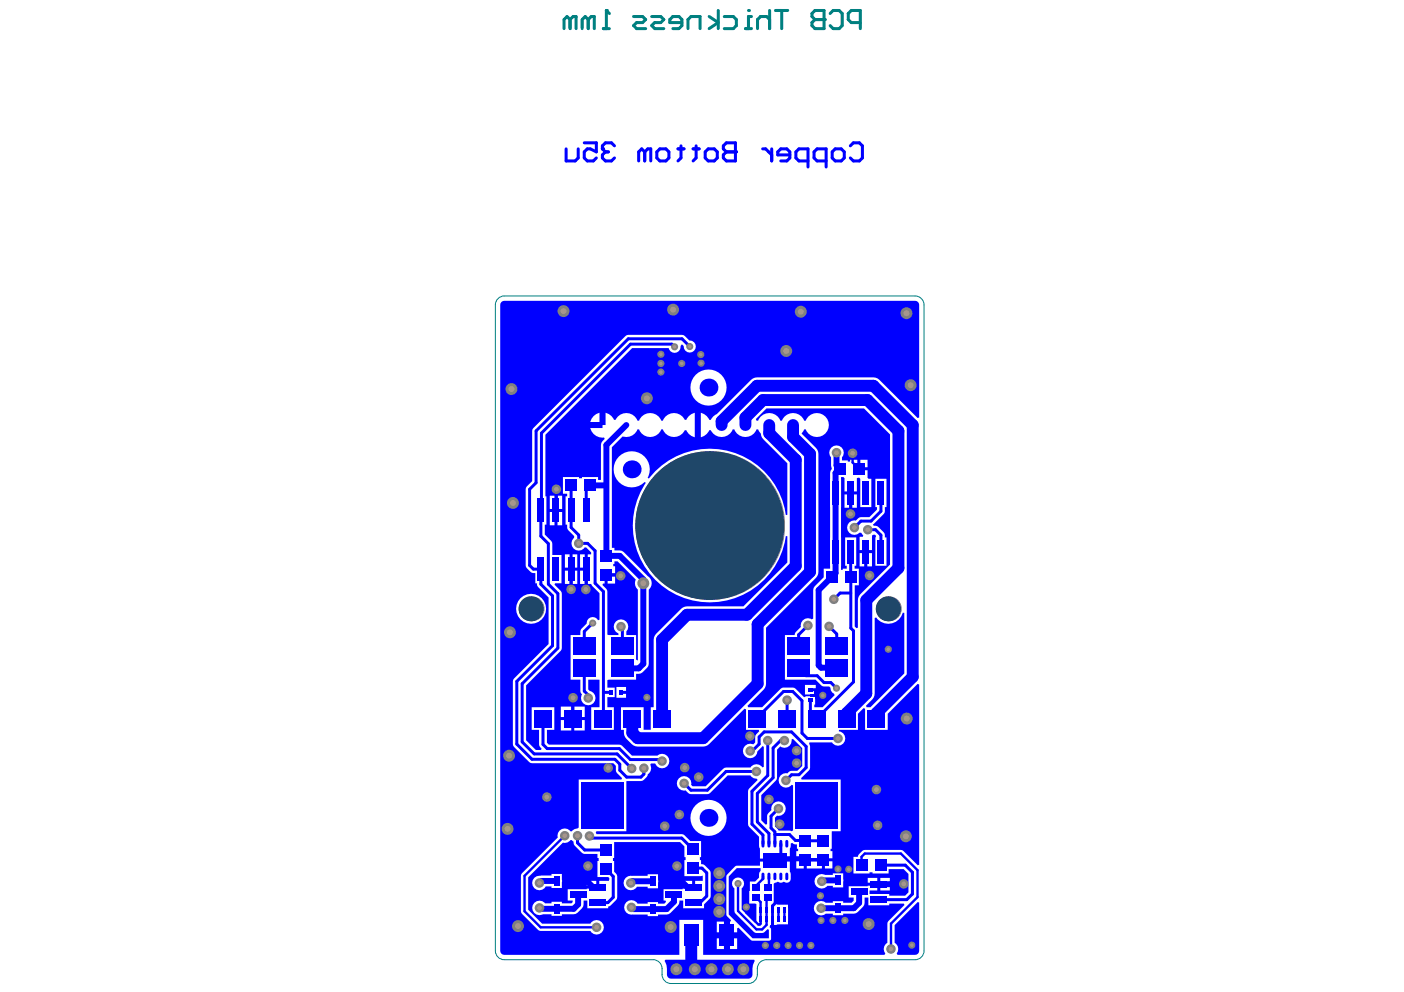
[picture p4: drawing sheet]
<svg xmlns="http://www.w3.org/2000/svg" width="297mm" height="210mm" viewBox="0 0 297 210" stroke-linecap="round" stroke-linejoin="round" font-family="sans-serif">
<g fill="#00f">
<path d="M155.3 184.3l.6-.6h5a.83 .83 0 0 1-.2 .9l-.1 1.1-.8 .8h-1.1l-.2 4.7 1.5 .1v3.8l-.3 .2-2.8-2.9v-4.4a1.27 1.27 0 0 0 .2-1.9 1.27 1.27 0 0 0-1.9 0 1.27 1.27 0 0 0 .2 1.9v5.1l4.1 4.1a2.15 2.15 0 0 0 2.9-.6l.3 .1v1.8h-3.5l-5-5v-8z"/>
<path d="M189.3 195.8l4.9-4.9 .3 .1v10.2a.85 .85 0 0 1-.9 .8h-3.7l-.2-.3a1.46 1.46 0 0 0-.4-2.2z"/>
<path d="M140.8 203.1h18.8l.1 .3-.4 .8-.1 2a.86 .86 0 0 1-.9 .9h-16.3a.85 .85 0 0 1-.9-.9l-.1-2-.4-.8z"/>
<path d="M185.1 130.8l.3-.1a3.2 3.2 0 0 0 3.1 1.2 3.2 3.2 0 0 0 2.5-2.3l.3 .1v12.8l-7.1 7.1h-.9l-.1-.3a3.3 3.3 0 0 0 1.9-2.5z"/>
<path d="M164.4 158.6l.7-.7a1.5 1.5 0 0 0 1.7 .1 1.5 1.5 0 0 0 .7-1.5l.3-.2 1.9 2v3.8l-1 1-1.6 .1-.5 .4a1.52 1.52 0 0 0-1.8 2.1 1.52 1.52 0 0 0 2.7 .4l.3 .1v9.5l-.3 .2-.5-.2h-2.3l-.7-.8v-1.9l.4-.4a1.52 1.52 0 0 0 1.8-1.4 1.52 1.52 0 0 0-1.6-1.6 1.52 1.52 0 0 0-1.4 1.8l-.8 1-.1 2-.3 .1-.9-.9v-5.4l3.2-3.3z"/>
<path d="M130 118.8v.5h-.3v.5h.4v1.5h-1.9v.3h-.3v1.9h-.3l-.1 .3 .8 .8 .2 .6v9.1l2.3 .1v-.4a1.53 1.53 0 0 1-.8-2.1 1.53 1.53 0 0 1 2.3-.6 1.53 1.53 0 0 1 .2 2.3v.8h2.1v5.2l.3 .1v-15a1.72 1.72 0 0 1-.4-2.1l-3.8-3.8zM128.6 122h1.5v1.5h-1.5z"/>
<path d="M106.1 63.9l-.3 .6 .1 137 .2 .3 .6 .2h37v-7.4h5.1v7.4h38.3l.2-.3-.2-.3a1.48 1.48 0 0 1 .6-1.9l.1-4.4 3.6-3.6-.2-.3h-3.1v.4h-4.4v-1.7h-.8l-.1 1.6a3.4 3.4 0 0 1-2.2 1.8h-2.2v.4h-2.2v-.4h-1.5l-.4 .3a1.53 1.53 0 0 1-2.1-1.7 1.53 1.53 0 0 1 2.5-.9h1.5v-.3h2.2v.3h1.8l.4-.4v-.7h-1v-2.4l6-.1v1h-1.6v.8h4.1v.3h3.4l.7-.7v-3.9l-1-1h-3.2v.9h-3.4v-.2h-.6v.2h-3.4v-3.5h.9a2.01 2.01 0 0 1 1.5-1.5l7.9 .1 3.3 3.2 .3-.1v-38.2l-.4-.1-6.3 6.3v3.4h-4.8v-4.4l-.3-.2-1.2 1.2v3.4h-4v.4a1.52 1.52 0 0 1 1.1 2.3 1.52 1.52 0 0 1-2.6 0h-4.7l-.1 .3 .2 .6-.1 4.7-1.8 1.9 .1 .3h8.3v11h-1.9v3.7h-.3v.5h.4v1.5h-1.9v.3h-.3v1.9h-3.2v-1.9h-.3v-.3h-1.9v-1.5h.4v-.5h-.3v-.9l-.6-.1-.4-.3-.3 .2-.2 1v2.2h-6.3l-.2-4.6-2.1-2.1-.2-.6v-7l.2-.6 1.8-1.7-.2-.3-.7-.1-.6-.6h-4.8l-4 3.9h-3.8l-.6-.2-.6-.6-.3 .1a1.53 1.53 0 0 1-1.5-1.6 1.53 1.53 0 0 1 1.7-1.5 1.53 1.53 0 0 1 1.3 1.9l.3 .3h2.8l4-3.9 5.5-.1a1.48 1.48 0 0 1 2.5 0l.3-.1v-4.3l-.3-.1-1.1 1.1-.1 .5a1.54 1.54 0 0 1-2 .8 1.54 1.54 0 0 1-.8-2 1.54 1.54 0 0 1 2.1-.8l.4-.4v-1.5l.8-.9-.1-.3h-2.7v-4.3l-.3-.1-7.5 7.5-.8 .4-14.3 .1a4 4 0 0 1-2.8-2.5l-.1-1.1h-.6v-4.8h4.8v4.8h1.5v-4.8h.6v-14.2l.1-.5 .4-.8 5.3-5.3 .8-.4 12.4-.1 9.3-9.3v-5.5l-.3-.1-.3 1.4a16.3 16.3 0 0 1-22.3 11.3 16.3 16.3 0 0 1-7.1-23.9l-.2-.2a3.8 3.8 0 0 1-6.3-1.2 3.8 3.8 0 0 1 3.7-5.3 3.8 3.8 0 0 1 3.2 5.6l.3 .2 .1-.2a16.3 16.3 0 0 1 17-5.6 16.3 16.3 0 0 1 11.9 13.5l.3-.1v-10.9l-5.1-5.1-1.1-2h-.3a2.51 2.51 0 0 1-2.4 1.6 2.51 2.51 0 0 1-2.3-1.6h-.4l-.1 .3a2.53 2.53 0 0 1-4.5-.2h-.4l-.1 .3a2.62 2.62 0 0 1-1.6 1.2v-5.2a2.55 2.55 0 0 1 1.7 1.5h.4l.5-.7 .7-.5 7.3-7.2 .8-.5h.5h25l.8 .5 8.1 8.1 .4-.2-.1-24.1-.2-.3-.6-.3h-86.9zM112.8 90.6l19.8-19.7h11.7l.6 .2 .9 1a1.28 1.28 0 0 1 1.4 1.2 1.28 1.28 0 0 1-1.3 1.3 1.28 1.28 0 0 1-1.2-1.4l-.4-.3a.88 .88 0 0 0-.4 1 1.27 1.27 0 0 1-1.3 .8 1.27 1.27 0 0 1-1.1-1h-7.8l-18.3 18.3v13h.2v6h-.3v2.1l1.5 1.6v2.7h2v6h-1.4l-.1 .3 1.3 1.3 .3 .6v11.5l-.3 .6-7.3 7.3v11.6l2.1 2.1h1.1l.1-.3-.5-.6-.1-.3v-3.1h-1.5v-4.8h4.8v4.8h-1.6v2.8l.4 .4h14.9l.6 .2 2.1 2.1h5.4a1.53 1.53 0 0 1 2.3 .3 1.53 1.53 0 0 1-.6 2.2 1.53 1.53 0 0 1-2.2-.8h-.9l-.1 .2a1.45 1.45 0 0 1-.5 2 1.96 1.96 0 0 1-1.5 1.5h-3.1v10.6h-6.3l-.2 .3 .2 .3 18.4 .1 1.4 1.4h2.3v3.4h-.2v.6h.2v.9h.2a2.82 2.82 0 0 1 1.8 1.5l.1 5.2-.3 .6-1.1 1.2v.8h-4.5v-1.6h-.8v.6l-.3 .4-1.9 1.8-2.3 .1v.3h-2.2v-.3h-3a1.53 1.53 0 0 1-1.8-2 1.53 1.53 0 0 1 2.7-.3h2.1v-.3h2.2v.3h1.4l.3-.4-.1-.2h-.4v-2.4l6.3-.2v-.3h.4v-1.3h1.6l-.1-1.1-3.8 .1v-3.4h.2v-.6h-.2v-2.3l-.9-.9h-14v3.4h-.2v.6h.2v2.3l.6 .6 .1 .4-.1 4.7-1.3 1.4-.5 .2v.4h-4.4v-1.6h-.8a2.66 2.66 0 0 1-2.1 2.9h-2.5v.3h-2.2v-.3h-1.9a1.53 1.53 0 0 1-2-.6 1.53 1.53 0 0 1 .4-2 1.53 1.53 0 0 1 2.1 .2h1.4v-.3h2.2v.3h2l.3-.2v-.3h-1.1v-2.4l6.4-.2v-.3h.3v-1.3h2l.1-.6-.2-.2h-2.3v-3.4h.3v-.6h-.3v-.9l-3-.1-2-1.9a.68 .68 0 0 0-.7-.9 1.39 1.39 0 0 1-1.6 .5l-7.4 7.3v6.9l3 2.9h10.2a1.53 1.53 0 0 1 2.3-.4 1.53 1.53 0 0 1 0 2.4 1.53 1.53 0 0 1-2.3-.4l-10.8-.1-3.8-3.8v-8.1l7.7-7.8a1.51 1.51 0 0 1 .8-1.7 1.51 1.51 0 0 1 1.9 .4h.3a1.43 1.43 0 0 1 1.2-.6l.2-.2v-10.2h9.1l.1-.3-1.2-1.3-.1-1.3-.6-.5h-17.2l-.5-.2-3.4-3.5v-13.9l7.5-7.6v-9.9l-2.3-2.2-.2-.8h-.3v-2.1h-.5a2.26 2.26 0 0 1-1.6-1.7v-16.1l.3-.6 1.1-1.1v-10.6zM146.1 82a3.8 3.8 0 0 1 7.6 0 3.8 3.8 0 0 1-7.6 0zM125.6 88l1.2-.7v2h-1.9zM124.9 90.6h2.6v-.7h.6v-2.6a2.55 2.55 0 0 1 1.8 1.5h.3a2.51 2.51 0 0 1 2.4-1.4 2.51 2.51 0 0 1 2.3 1.6h.3a2.51 2.51 0 0 1 2.4-1.6 2.51 2.51 0 0 1 2.3 1.6h.3a2.51 2.51 0 0 1 2.3-1.6 2.51 2.51 0 0 1 2.4 1.4h.3a2.53 2.53 0 0 1 1.8-1.5v5.2a2.55 2.55 0 0 1-1.8-1.5h-.3a2.51 2.51 0 0 1-2.4 1.5 2.51 2.51 0 0 1-2.3-1.6h-.3a2.51 2.51 0 0 1-2.3 1.6 2.51 2.51 0 0 1-2.4-1.6h-.3a2.48 2.48 0 0 1-3.2 1.4l-2.2 2.3v21.3h.5v.6h1.1l.8 .3 5 5a1.83 1.83 0 0 1 .4 2.9v15.8a2.66 2.66 0 0 1-2.7 2.1v1.2l-6.1 .1v1.6h1.5v2h-1.5v2.1h1.4v4.8h-4.8v-4.8h1.7v-5.8h-2.3v2.1l.3 .3a1.52 1.52 0 0 1 1.1 2 1.52 1.52 0 0 1-2.1 .9 1.52 1.52 0 0 1-.7-2.2l-.3-.7v-2.4h-2.1v-9.4h2.1v-1.1l1.3-1.4a1.26 1.26 0 0 1 .9-1.3 1.26 1.26 0 0 1 1.5 .6l.3-.1v-5.6l-1.5-1.5-.2-.4h-.8v-6.3h.8v-.4l-1.1-1.1h-.3a1.52 1.52 0 0 1-2.3 .3 1.52 1.52 0 0 1 .1-2.3v-.4l-1.4-1.5-.1-.9h-.3v-6h.3v-.5h-.9v-3.6h3.4v.3h.6v-.3h3.4v.7h.6v-7.5l.1-.4 .7-.8-.1-.3a2.62 2.62 0 0 1-2.9-2zM116.3 104.9h1v2.8h-1zM117.9 104.9h1v2.8h-1zM116.3 108.3h1v2.8h-1zM117.9 108.3h1v2.8h-1zM122.7 117.3h1v2.8h-1zM119.5 117.3h1v2.8h-1zM121.1 117.3h1v2.8h-1zM119.5 120.7h1v2.9h-1zM121.1 120.7h1v2.9h-1zM122.7 120.7h1v2.9h-1zM109.2 128.8a3.2 3.2 0 0 1 6.3 0 3.2 3.2 0 0 1-6.3 0zM130.4 145.4h2.1v2.2h-2.1zM118.6 149.5h2.3v2.2h-2.3zM121.5 149.5h2.2v2.2h-2.2zM118.6 152.4h2.3v2.2h-2.3zM121.5 152.4h2.2v2.2h-2.2zM146.1 173.1a3.8 3.8 0 0 1 7.6 0 3.8 3.8 0 0 1-7.6 0zM168.5 182.2h1.5v1.6h-1.5zM174.5 182.2h1.6v1.6h-1.6zM183.6 185.8h2v1h-2zM186.2 185.8h2.1v1h-2.1zM124.1 186.4h2v1h-2zM144.4 186.4h2v1h-2zM172.8 185.4a1.48 1.48 0 0 1 1.7-.3h1.7v-.3h2.2v3h-2.2v-.4h-1.2a1.53 1.53 0 0 1-2.2 .2 1.53 1.53 0 0 1 0-2.2zM113 185.7l.5-.3 .6-.1h2.6v-.4h2.2v3h-2.2v-.3h-1.2a1.53 1.53 0 0 1-2.3 .5 1.53 1.53 0 0 1-.2-2.4zM132.4 185.7a1.76 1.76 0 0 1 1.4-.4h3.2v-.3h2.2v3h-2.2v-.4h-2.3a1.53 1.53 0 0 1-2.2 .4 1.53 1.53 0 0 1-.1-2.3zM186.2 187.4h2.1v1h-2.1zM155 183.9l.9-.7h4.9v-.9h6.3v2.2a1.76 1.76 0 0 1-.3 2.2l-.3 .1-.7-.2-.6 .2a1.42 1.42 0 0 0-1.5 .2v4.1l.2 .2 .4 .1h2.4v4.2l-2.9 .1v-1.2h-.7v1.2h-.2l-.1 .4 .4 .6v1.8l-.2 .4-.3 .2-3.7-.1-2.8-2.7-.2 .1v.9h-1.6v-2.3l.3-.3-.9-.8-.1-.4v-8l.1-.4zM151.7 195h1.5v2.3h-1.5zM151.7 198.6h1.5v2.2h-1.5zM154.4 198.6h1.6v2.2h-1.6z"/>
<path d="M159.9 88.7l.2 .3h.3a2.51 2.51 0 0 1 2.3-1.6 2.51 2.51 0 0 1 2.4 1.6h.3a2.51 2.51 0 0 1 2.4-1.6 2.51 2.51 0 0 1 2.3 1.6h.4a2.53 2.53 0 0 1 3.9-1.1 2.53 2.53 0 0 1 0 4.1 2.53 2.53 0 0 1-3.9-1.1h-.4l-.5 .8 3 3.1 .3 .3 .3 .9-.1 25.5-.5 .8-10.5 10.5-.1 12.3-.5 .8-3.4 3.4 .2 .3h2.9l4-3.9 .6-.2h2.2l2.1 2 .3-.2h2.1v1.8h-.2v.5h1.7l2.6-2.5-.1-.1a1.77 1.77 0 0 1-.8-1.5l-.3-.2-1.4-.1-1.5-1.4h-6.4v-9.4h2l.3-.7 1.1-1.1a1.49 1.49 0 0 1 .5-1.5 1.49 1.49 0 0 1 1.7 0l.3-.2 .1-6.5 2.2-2.2v-1.9h1.3v-19v-1.2l.4-.9-.2-2.4a1.53 1.53 0 0 1 .1-2.1 1.53 1.53 0 0 1 2.1 0 1.53 1.53 0 0 1 .1 2.1v.6h1.3v.3h.5v-.4h1.5v1.9h.3v.3h1.8v1.6l.3 .2h.5v6h-2.3v-6l-.2-.2-.5 .1v2.8h-2.6v-2.8l-.2-.3h-.6v19.7h.4v-.3h.8v-.6h-.3v-6h2.3v6h-.3v.6h.9v3.6h-.9v8.7l.4 .3 .3-.1v-5.8l.2-.9 6.6-6.6v-27.6l-5.5-5.5h-20.6zM182 97.3h1.5v1.6h-1.5zM178.7 104.6h1v2.8h-1zM180.3 104.6h1v2.8h-1zM185.2 101.3h2.3v6h-.3v.9l-.2 .6-2.3 2.2 .2 .2 .6 .1 .3 .2 1.3 1.4 .1 .8h.3v6h-2.3v-6l.2-.3-.3-.3-.6 .2v3.1h-2.6v-2.8h.6l.1-.3-.4-.6h-.3a1.53 1.53 0 0 1-2.6-.6 1.53 1.53 0 0 1 1.8-1.9l.7-.7 2.1-.1 1.6-1.6v-.5h-.3zM181.9 117h1v2.8h-1zM183.5 117h1v2.8h-1zM170.3 144.9h2.3v2.1h-2.3z"/>
</g>
<path d="M180.4 95.9v2l1.3 1.3M183.2 116.7v4.2l.8 .9M121.2 147.6v.1M119.5 176.8l-8.5 8.5v7.5l3.4 3.4h11.8M156.1 187v5.8l3.9 3.9h1.2l1-1v-5.8l.2-.3M159.9 189.6v.3l1 1v4.6l-.1 .1h-.4l-2.5-2.5v-1.2M161.4 185.5v.5l-1.5 1.5M162.7 185.5v1.7l-.3 .3M163.4 192.2v9.2h-4.4l.2-.2v-1.1M164.7 192.2v2.6M166 192.2v2.6M182.3 183.1v-1.8l.7-.7h7.6l3.5 3.5v5.7l-5.6 5.6v5.4" fill="none" stroke="#00f" stroke-width=".5"/>
<g fill="none" stroke="#00f" stroke-width=".63">
<path d="M142.7 73.4l-.5-.6h-8.8l-18.8 18.8-.2 21.9 1.6 1.5v8.6l2 2v11.5l-7.5 7.6v12.3l2.5 2.5h17.6l3 3.1M145.9 73.3l-1.6-1.6h-11.4l-19.5 19.5v11l-1.4 1.3v16.1l.8 .8h1.6v3.2l2.5 2.5v10.5l-7.6 7.6v13.3l3.2 3.2h17.6l1 1v1.3l1.5 1.4h3l.6-.6v-1.3M117.7 103.5v4.4M120.8 102.7v8.9l1.6 1.6v1.8h1.9l1.6 1.6v6.8l1.8 1.8v26.7l-.2 .1M124 103.5v4.5M180 116.7v16.2l.6 .6v10.8l-7.8 7.7-1.4-1.3v-2.5M180 104.3l-.1 4.4M183.6 112.1h1.6l1.2 1.1v3.5M186.4 104.3v3.9l-2.1 2.1h-2.2l-1.3 1.3M120.8 120.4v4.3M124 120.4l-.1 4.3M125.4 131.8l-1.8 1.8v3.2"/>
<path d="M128.2 121.6h2.6l.2 .2h.3M131.7 132.9v3.9l.5-.6M170.9 132.3l-1.9 2v2.5M175.4 132.5l1.6 1.7v2.6M180 125.5h-2.3l-1.3 1.3M115.1 151.9l-.2 .1v5.5l.9 .9h15.2l2.4 2.3h6.4l.3 .3M121.2 147.7v4.3M123.6 141.4v4.8l.9 .9v.6M127.7 146.5h1.5M131.4 146.5h4.4l1.1 1.1M158.7 158.9h.5l1.4-1.4v-1.6l1.1-1h5.8l3.1 3.1v4.4l-1.6 1.5h-1.5l-1.2 1.2M160.2 152v-.1l5.6-5.6h1.9l2 2v6.8l1.1 1.2h6.5"/>
<path d="M162.4 156.7v7.4l-3.3 3.3v7l2.3 2.3v1.8M166 156.7h-.9l-1.5 1.6v6.3l-3.4 3.3v6l2.5 2.5v2.1M166.5 148.1v3.9M169 141.4l1.5 1.6h2.4l1.4 1.4h1.5l1.2 1.2M171.4 145.9h1.5l1.2 1.2M160 163.2h-6.4l-4 4h-3.4l-1.5-1.4M163.9 176.6h3.1l1.3 1.2h2.1M164.7 171.1l-1.6 1.6v2.5l.8 .8v2.5M165.2 178.5v2.9l.6 .6M170.4 177.9h3.8M166.3 181.5h3.2l.4 .4"/>
</g>
<g fill="none" stroke="#00f" stroke-width="1.3">
<path d="M132.5 89.9l-4.2 4.2v22.8l-.4 .4M177 95.8v2.7l.7 .7-.9 .9v21.2l-3.6 3.6v15.9l.5 .5h3.6M124.8 102.7h3.1M128.2 117.6h2.9l5 5v17.9l-1 .9h-3.4M117.8 186.4h-3.2l-.5 .4M122.3 189.4v2l-.9 .9h-7.3v-.2M124.4 183.3v3.3l1.1 1.1h1M138.1 186.5h-4.3l-.3 .3M142.6 189.4v1.4l-1.6 1.6h-7l-.4-.4M143.2 183.3v2.2l2.2 2.2h1.3M177.3 186.3h-3.4v.2M181.8 188.7v2.4l-1.2 1.1h-6.9"/>
<path d="M191.2 187l.3 .1h-5.6"/>
</g>
<path d="M122.2 176.8v1.5l1.5 1.6h4.5M124.7 176.9l.4 .4h19.1l2.4 2.4M128.2 183.9l1.5 1.6v4.4l-1.1 1.1h-2.1M146.6 183.7h1.9l1 1v4.9l-1.4 1.4h-1.4M173.6 189.5h-8l-2.2 2.2v.8M186.3 183.1h5.2l1.5 1.5v4.6l-1.2 1.2h-5.9" fill="none" stroke="#00f" stroke-width=".64"/>
<path d="M152.7 89.9v-.8l7.5-7.5h24.6l8.3 8.3v53.3l-7.7 7.7v1.1M157.7 89.9v-1.5l3.7-3.8h22.1l6.6 6.6v29l-6.8 6.8v19.8l-4.2 4.1v1.1M162.7 89.9v1.8l5.7 5.6v22.5l-10.4 10.3h-12.6l-5.3 5.3v16.6M167.8 89.9v2.6l3.6 3.5v25l-11.1 11.1v12.6l-11.5 11.5h-13.9l-1.1-1.1v-3.1M146.2 197.9v6.4l.8 .8" fill="none" stroke="#00f" stroke-width="2.5"/>
<path d="M170.4 181.9h3.8" fill="none" stroke="#00f" stroke-width=".76"/>
<g fill="#00f">
<path d="M172.5 147.3h1.3v.5h-1.3z" fill-rule="evenodd"/>
<path d="M172.4 146.1h.7v.9h-.7z" fill-rule="evenodd"/>
<path d="M171.4 146.8h2.4v.5h-2.4z" fill-rule="evenodd"/>
</g>
<path d="M155.6 30.2v3.9h-1.9l-.7-.7v-.6l.7-.7h1.9M161.3 31.5h.7l1.3 1.3M163.3 31.5v2.6M167.1 32.8h-2.6v-.7l.7-.6h1.3l.6 .6v1.3l-.6 .7h-1.3M170.9 34.1h-1.9l-.6-.7v-1.3l.6-.6h1.9v3.8M174.8 34.1h-1.9l-.7-.7v-1.3l.7-.6h1.9v3.8M176.1 32.1l.6-.6h1.3l.6 .6v1.3l-.6 .7h-1.3l-.6-.7zM179.9 30.9l.6-.7h1.3l.7 .7v2.5l-.7 .7h-1.3l-.6-.7" fill="none" stroke="#00f" stroke-width=".64"/>
<circle cx="155.6" cy="32.1" r=".32" fill="#00f"/>
<path d="M130 30.9l-.6-.7h-1.3l-.7 .7v.6M136.4 32.1l.6-.6h.7v2.6M136.4 32.1v2M136.4 32.1l-.6-.6-.7 .6v2M139 32.1l.6-.6h1.3l.6 .6v1.3l-.6 .7h-1.3l-.6-.7zM143.4 31.5h1.3M144.1 30.9v2.5l-.7 .7M146.6 31.5h1.3M147.3 30.9v2.5l-.7 .7M149.8 31.5h1.3l.7 .6v1.3l-.7 .7h-1.3l-.6-.7v-1.3zM155.6 30.2h-1.9l-.7 .7v.6l.7 .6h1.9" fill="none" stroke="#00f" stroke-width=".64"/>
<circle cx="127.4" cy="31.5" r=".32" fill="#00f"/>
<path d="M119.8 31.5v2.6h1.9l.6-.7v-1.9M123.6 30.2h2.6v1.9l-1.3-.6h-.7l-.6 .6v1.3l.6 .7h1.3l.7-.7M127.4 31.5l.7 .6M128.1 32.1h.6M128.1 32.1l-.7 .7v.6l.7 .7h1.3l.6-.7" fill="none" stroke="#00f" stroke-width=".64"/>
<circle cx="179.6" cy="183.9" r=".76" fill="#808080"/>
<circle cx="179.6" cy="183.9" r=".38" fill="#a6968d"/>
<circle cx="177.3" cy="183.9" r=".76" fill="#808080"/>
<circle cx="177.3" cy="183.9" r=".38" fill="#a6968d"/>
<circle cx="161.9" cy="200.1" r=".76" fill="#808080"/>
<circle cx="161.9" cy="200.1" r=".38" fill="#a6968d"/>
<circle cx="171.6" cy="200.1" r=".76" fill="#808080"/>
<circle cx="171.6" cy="200.1" r=".38" fill="#a6968d"/>
<circle cx="164.3" cy="200.1" r=".76" fill="#808080"/>
<circle cx="164.3" cy="200.1" r=".38" fill="#a6968d"/>
<circle cx="166.7" cy="200.1" r=".76" fill="#808080"/>
<circle cx="166.7" cy="200.1" r=".38" fill="#a6968d"/>
<circle cx="169.2" cy="200.1" r=".76" fill="#808080"/>
<circle cx="169.2" cy="200.1" r=".38" fill="#a6968d"/>
<circle cx="178.7" cy="194.8" r=".76" fill="#808080"/>
<circle cx="178.7" cy="194.8" r=".38" fill="#a6968d"/>
<circle cx="176.2" cy="194.8" r=".76" fill="#808080"/>
<circle cx="176.2" cy="194.8" r=".38" fill="#a6968d"/>
<circle cx="173.7" cy="194.8" r=".76" fill="#808080"/>
<circle cx="173.7" cy="194.8" r=".38" fill="#a6968d"/>
<circle cx="157.9" cy="191.9" r=".76" fill="#808080"/>
<circle cx="157.9" cy="191.9" r=".38" fill="#a6968d"/>
<circle cx="136.9" cy="84.3" r="1.26" fill="#808080"/>
<circle cx="136.9" cy="84.3" r=".63" fill="#a6968d"/>
<circle cx="191.7" cy="177" r="1.26" fill="#808080"/>
<circle cx="191.7" cy="177" r=".63" fill="#a6968d"/>
<circle cx="191.8" cy="152" r="1.26" fill="#808080"/>
<circle cx="191.8" cy="152" r=".63" fill="#a6968d"/>
<circle cx="166.3" cy="74.3" r="1.26" fill="#808080"/>
<circle cx="166.3" cy="74.3" r=".63" fill="#a6968d"/>
<circle cx="192.7" cy="81.5" r="1.26" fill="#808080"/>
<circle cx="192.7" cy="81.5" r=".63" fill="#a6968d"/>
<circle cx="191.8" cy="66.3" r="1.26" fill="#808080"/>
<circle cx="191.8" cy="66.3" r=".63" fill="#a6968d"/>
<circle cx="169.4" cy="66" r="1.26" fill="#808080"/>
<circle cx="169.4" cy="66" r=".63" fill="#a6968d"/>
<circle cx="142.4" cy="65.5" r="1.26" fill="#808080"/>
<circle cx="142.4" cy="65.5" r=".63" fill="#a6968d"/>
<circle cx="107.9" cy="133.8" r="1.26" fill="#808080"/>
<circle cx="107.9" cy="133.8" r=".63" fill="#a6968d"/>
<circle cx="107.7" cy="159.9" r="1.26" fill="#808080"/>
<circle cx="107.7" cy="159.9" r=".63" fill="#a6968d"/>
<circle cx="107.4" cy="175.4" r="1.26" fill="#808080"/>
<circle cx="107.4" cy="175.4" r=".63" fill="#a6968d"/>
<circle cx="119.2" cy="65.8" r="1.26" fill="#808080"/>
<circle cx="119.2" cy="65.8" r=".63" fill="#a6968d"/>
<circle cx="108.2" cy="82.3" r="1.26" fill="#808080"/>
<circle cx="108.2" cy="82.3" r=".63" fill="#a6968d"/>
<circle cx="108.5" cy="106.4" r="1.26" fill="#808080"/>
<circle cx="108.5" cy="106.4" r=".63" fill="#a6968d"/>
<circle cx="109.6" cy="196" r="1.26" fill="#808080"/>
<circle cx="109.6" cy="196" r=".63" fill="#a6968d"/>
<circle cx="141.9" cy="196.2" r="1.26" fill="#808080"/>
<circle cx="141.9" cy="196.2" r=".63" fill="#a6968d"/>
<circle cx="183.8" cy="195.5" r="1.26" fill="#808080"/>
<circle cx="183.8" cy="195.5" r=".63" fill="#a6968d"/>
<circle cx="156.1" cy="187" r=".76" fill="#808080"/>
<circle cx="156.1" cy="187" r=".38" fill="#a6968d"/>
<circle cx="152.2" cy="192.9" r="1.26" fill="#808080"/>
<circle cx="152.2" cy="192.9" r=".63" fill="#a6968d"/>
<circle cx="152.2" cy="190.2" r="1.26" fill="#808080"/>
<circle cx="152.2" cy="190.2" r=".63" fill="#a6968d"/>
<circle cx="152.2" cy="187.5" r="1.26" fill="#808080"/>
<circle cx="152.2" cy="187.5" r=".63" fill="#a6968d"/>
<circle cx="152.2" cy="184.8" r="1.26" fill="#808080"/>
<circle cx="152.2" cy="184.8" r=".63" fill="#a6968d"/>
<circle cx="192.9" cy="200" r=".76" fill="#808080"/>
<circle cx="192.9" cy="200" r=".38" fill="#a6968d"/>
<circle cx="188.5" cy="200.8" r="1.01" fill="#808080"/>
<circle cx="188.5" cy="200.8" r=".5" fill="#a6968d"/>
<circle cx="126.2" cy="196.2" r="1.01" fill="#808080"/>
<circle cx="126.2" cy="196.2" r=".5" fill="#a6968d"/>
<circle cx="143.1" cy="205.1" r="1.26" fill="#808080"/>
<circle cx="143.1" cy="205.1" r=".63" fill="#a6968d"/>
<circle cx="147" cy="205.1" r="1.26" fill="#808080"/>
<circle cx="147" cy="205.1" r=".63" fill="#a6968d"/>
<circle cx="150.5" cy="205.1" r="1.26" fill="#808080"/>
<circle cx="150.5" cy="205.1" r=".63" fill="#a6968d"/>
<circle cx="154" cy="205.1" r="1.26" fill="#808080"/>
<circle cx="154" cy="205.1" r=".63" fill="#a6968d"/>
<circle cx="157.3" cy="205.1" r="1.26" fill="#808080"/>
<circle cx="157.3" cy="205.1" r=".63" fill="#a6968d"/>
<circle cx="148.3" cy="75" r=".76" fill="#808080"/>
<circle cx="148.3" cy="75" r=".38" fill="#a6968d"/>
<circle cx="148.3" cy="76.8" r=".76" fill="#808080"/>
<circle cx="148.3" cy="76.8" r=".38" fill="#a6968d"/>
<circle cx="139.8" cy="78.7" r=".76" fill="#808080"/>
<circle cx="139.8" cy="78.7" r=".38" fill="#a6968d"/>
<circle cx="139.8" cy="76.9" r=".76" fill="#808080"/>
<circle cx="139.8" cy="76.9" r=".38" fill="#a6968d"/>
<circle cx="139.8" cy="75" r=".76" fill="#808080"/>
<circle cx="139.8" cy="75" r=".38" fill="#a6968d"/>
<circle cx="144.2" cy="76.9" r=".76" fill="#808080"/>
<circle cx="144.2" cy="76.9" r=".38" fill="#a6968d"/>
<circle cx="174.1" cy="147.1" r=".76" fill="#808080"/>
<circle cx="174.1" cy="147.1" r=".38" fill="#a6968d"/>
<circle cx="177" cy="145.6" r=".76" fill="#808080"/>
<circle cx="177" cy="145.6" r=".38" fill="#a6968d"/>
<circle cx="136.9" cy="147.6" r=".76" fill="#808080"/>
<circle cx="136.9" cy="147.6" r=".38" fill="#a6968d"/>
<circle cx="191.2" cy="187" r="1.01" fill="#808080"/>
<circle cx="191.2" cy="187" r=".5" fill="#a6968d"/>
<circle cx="187.9" cy="137.4" r=".76" fill="#808080"/>
<circle cx="187.9" cy="137.4" r=".38" fill="#a6968d"/>
<circle cx="180.4" cy="95.9" r="1.01" fill="#808080"/>
<circle cx="180.4" cy="95.9" r=".5" fill="#a6968d"/>
<circle cx="122.4" cy="115" r="1.01" fill="#808080"/>
<circle cx="122.4" cy="115" r=".5" fill="#a6968d"/>
<circle cx="123.9" cy="124.7" r="1.01" fill="#808080"/>
<circle cx="123.9" cy="124.7" r=".5" fill="#a6968d"/>
<circle cx="120.8" cy="124.7" r="1.01" fill="#808080"/>
<circle cx="120.8" cy="124.7" r=".5" fill="#a6968d"/>
<circle cx="131.3" cy="121.8" r="1.01" fill="#808080"/>
<circle cx="131.3" cy="121.8" r=".5" fill="#a6968d"/>
<circle cx="128.7" cy="162.5" r="1.01" fill="#808080"/>
<circle cx="128.7" cy="162.5" r=".5" fill="#a6968d"/>
<circle cx="140.1" cy="161" r="1.01" fill="#808080"/>
<circle cx="140.1" cy="161" r=".5" fill="#a6968d"/>
<circle cx="140.6" cy="174.8" r="1.01" fill="#808080"/>
<circle cx="140.6" cy="174.8" r=".5" fill="#a6968d"/>
<circle cx="136.1" cy="123.4" r="1.26" fill="#808080"/>
<circle cx="136.1" cy="123.4" r=".63" fill="#a6968d"/>
<circle cx="125.4" cy="131.8" r=".76" fill="#808080"/>
<circle cx="125.4" cy="131.8" r=".38" fill="#a6968d"/>
<circle cx="133.6" cy="162.6" r="1.01" fill="#808080"/>
<circle cx="133.6" cy="162.6" r=".5" fill="#a6968d"/>
<circle cx="144.7" cy="165.8" r="1.01" fill="#808080"/>
<circle cx="144.7" cy="165.8" r=".5" fill="#a6968d"/>
<circle cx="164.7" cy="171.1" r="1.01" fill="#808080"/>
<circle cx="164.7" cy="171.1" r=".5" fill="#a6968d"/>
<circle cx="166.3" cy="165.1" r="1.01" fill="#808080"/>
<circle cx="166.3" cy="165.1" r=".5" fill="#a6968d"/>
<circle cx="168.5" cy="161.5" r="1.01" fill="#808080"/>
<circle cx="168.5" cy="161.5" r=".5" fill="#a6968d"/>
<circle cx="166" cy="156.7" r="1.01" fill="#808080"/>
<circle cx="166" cy="156.7" r=".5" fill="#a6968d"/>
<circle cx="158.7" cy="155.8" r="1.01" fill="#808080"/>
<circle cx="158.7" cy="155.8" r=".5" fill="#a6968d"/>
<circle cx="164.9" cy="174.4" r="1.01" fill="#808080"/>
<circle cx="164.9" cy="174.4" r=".5" fill="#a6968d"/>
<circle cx="185.7" cy="174.6" r="1.01" fill="#808080"/>
<circle cx="185.7" cy="174.6" r=".5" fill="#a6968d"/>
<circle cx="133.6" cy="192" r="1.01" fill="#808080"/>
<circle cx="133.6" cy="192" r=".5" fill="#a6968d"/>
<circle cx="114.1" cy="192.1" r="1.01" fill="#808080"/>
<circle cx="114.1" cy="192.1" r=".5" fill="#a6968d"/>
<circle cx="114.1" cy="186.8" r="1.01" fill="#808080"/>
<circle cx="114.1" cy="186.8" r=".5" fill="#a6968d"/>
<circle cx="133.5" cy="186.8" r="1.01" fill="#808080"/>
<circle cx="133.5" cy="186.8" r=".5" fill="#a6968d"/>
<circle cx="144.9" cy="162.4" r="1.01" fill="#808080"/>
<circle cx="144.9" cy="162.4" r=".5" fill="#a6968d"/>
<circle cx="147.8" cy="164.4" r="1.01" fill="#808080"/>
<circle cx="147.8" cy="164.4" r=".5" fill="#a6968d"/>
<circle cx="162.7" cy="169.2" r="1.01" fill="#808080"/>
<circle cx="162.7" cy="169.2" r=".5" fill="#a6968d"/>
<circle cx="160" cy="163.2" r="1.01" fill="#808080"/>
<circle cx="160" cy="163.2" r=".5" fill="#a6968d"/>
<circle cx="168.5" cy="158.8" r="1.01" fill="#808080"/>
<circle cx="168.5" cy="158.8" r=".5" fill="#a6968d"/>
<circle cx="115.7" cy="168.7" r="1.01" fill="#808080"/>
<circle cx="115.7" cy="168.7" r=".5" fill="#a6968d"/>
<circle cx="143.7" cy="172.4" r="1.01" fill="#808080"/>
<circle cx="143.7" cy="172.4" r=".5" fill="#a6968d"/>
<circle cx="117.7" cy="103.5" r="1.01" fill="#808080"/>
<circle cx="117.7" cy="103.5" r=".5" fill="#a6968d"/>
<circle cx="162.4" cy="156.7" r="1.01" fill="#808080"/>
<circle cx="162.4" cy="156.7" r=".5" fill="#a6968d"/>
<circle cx="176.4" cy="126.8" r="1.01" fill="#808080"/>
<circle cx="176.4" cy="126.8" r=".5" fill="#a6968d"/>
<circle cx="185.4" cy="167.1" r="1.01" fill="#808080"/>
<circle cx="185.4" cy="167.1" r=".5" fill="#a6968d"/>
<circle cx="173.9" cy="186.5" r="1.01" fill="#808080"/>
<circle cx="173.9" cy="186.5" r=".5" fill="#a6968d"/>
<circle cx="175.4" cy="132.5" r="1.01" fill="#808080"/>
<circle cx="175.4" cy="132.5" r=".5" fill="#a6968d"/>
<circle cx="158.7" cy="158.9" r="1.01" fill="#808080"/>
<circle cx="158.7" cy="158.9" r=".5" fill="#a6968d"/>
<circle cx="179.9" cy="108.7" r="1.01" fill="#808080"/>
<circle cx="179.9" cy="108.7" r=".5" fill="#a6968d"/>
<circle cx="183.6" cy="112.1" r="1.01" fill="#808080"/>
<circle cx="183.6" cy="112.1" r=".5" fill="#a6968d"/>
<circle cx="180.8" cy="111.6" r="1.01" fill="#808080"/>
<circle cx="180.8" cy="111.6" r=".5" fill="#a6968d"/>
<circle cx="124.5" cy="147.7" r="1.01" fill="#808080"/>
<circle cx="124.5" cy="147.7" r=".5" fill="#a6968d"/>
<circle cx="173.7" cy="192.2" r="1.01" fill="#808080"/>
<circle cx="173.7" cy="192.2" r=".5" fill="#a6968d"/>
<circle cx="131.4" cy="132.6" r="1.01" fill="#808080"/>
<circle cx="131.4" cy="132.6" r=".5" fill="#a6968d"/>
<circle cx="122.2" cy="176.8" r="1.01" fill="#808080"/>
<circle cx="122.2" cy="176.8" r=".5" fill="#a6968d"/>
<circle cx="119.5" cy="176.8" r="1.01" fill="#808080"/>
<circle cx="119.5" cy="176.8" r=".5" fill="#a6968d"/>
<circle cx="124.7" cy="176.9" r="1.01" fill="#808080"/>
<circle cx="124.7" cy="176.9" r=".5" fill="#a6968d"/>
<circle cx="124.4" cy="183.3" r="1.01" fill="#808080"/>
<circle cx="124.4" cy="183.3" r=".5" fill="#a6968d"/>
<circle cx="143.2" cy="183.3" r="1.01" fill="#808080"/>
<circle cx="143.2" cy="183.3" r=".5" fill="#a6968d"/>
<circle cx="177" cy="95.8" r="1.01" fill="#808080"/>
<circle cx="177" cy="95.8" r=".5" fill="#a6968d"/>
<circle cx="184" cy="121.8" r="1.01" fill="#808080"/>
<circle cx="184" cy="121.8" r=".5" fill="#a6968d"/>
<circle cx="170.9" cy="132.3" r="1.01" fill="#808080"/>
<circle cx="170.9" cy="132.3" r=".5" fill="#a6968d"/>
<circle cx="177.3" cy="156.3" r="1.01" fill="#808080"/>
<circle cx="177.3" cy="156.3" r=".5" fill="#a6968d"/>
<circle cx="166.5" cy="148.1" r="1.01" fill="#808080"/>
<circle cx="166.5" cy="148.1" r=".5" fill="#a6968d"/>
<circle cx="121.2" cy="147.6" r="1.01" fill="#808080"/>
<circle cx="121.2" cy="147.6" r=".5" fill="#a6968d"/>
<circle cx="136.2" cy="162.5" r="1.01" fill="#808080"/>
<circle cx="136.2" cy="162.5" r=".5" fill="#a6968d"/>
<circle cx="173.6" cy="189.5" r=".76" fill="#808080"/>
<circle cx="173.6" cy="189.5" r=".38" fill="#a6968d"/>
<circle cx="142.7" cy="73.4" r=".76" fill="#808080"/>
<circle cx="142.7" cy="73.4" r=".38" fill="#a6968d"/>
<circle cx="145.9" cy="73.3" r=".76" fill="#808080"/>
<circle cx="145.9" cy="73.3" r=".38" fill="#a6968d"/>
<circle cx="165.8" cy="182" r=".5" fill="#808080"/>
<circle cx="165.8" cy="182" r=".25" fill="#a6968d"/>
<circle cx="162.1" cy="182" r=".5" fill="#808080"/>
<circle cx="162.1" cy="182" r=".25" fill="#a6968d"/>
<circle cx="163.9" cy="181.1" r=".5" fill="#808080"/>
<circle cx="163.9" cy="181.1" r=".25" fill="#a6968d"/>
<circle cx="163.9" cy="182.9" r=".5" fill="#808080"/>
<circle cx="163.9" cy="182.9" r=".25" fill="#a6968d"/>
<circle cx="187.9" cy="128.8" r="2.65" fill="#808080"/>
<circle cx="187.9" cy="128.8" r="2.64" fill="#1f4769"/>
<circle cx="112.4" cy="128.8" r="2.65" fill="#808080"/>
<circle cx="112.4" cy="128.8" r="2.64" fill="#1f4769"/>
<circle cx="150.1" cy="111.2" r="15.7" fill="#808080"/>
<circle cx="150.2" cy="111.2" r="15.7" fill="#1f4769"/>
<g fill="#00f">
<path d="M176.7 185.3h1.2v2h-1.2z" fill-rule="evenodd"/>
<path d="M164.4 193.9h.5v1.2h-.5z" fill-rule="evenodd"/>
<path d="M163.2 193.9h.5v1.2h-.5z" fill-rule="evenodd"/>
<path d="M161.9 193.9h.5v1.2h-.5z" fill-rule="evenodd"/>
<path d="M161.7 189.2h1.5v1.4h-1.5z" fill-rule="evenodd"/>
</g>
<path d="M162.7 185v1M163.9 185v1M165.2 185v1" fill="none" stroke="#00f" stroke-width=".63"/>
<g fill="#00f">
<path d="M159.2 189.2h1.5v1.4h-1.5z" fill-rule="evenodd"/>
<path d="M140.9 188.7h3.4v1.3h-3.4z" fill-rule="evenodd"/>
<path d="M137.5 185.5h1.2v2h-1.2z" fill-rule="evenodd"/>
<path d="M126.9 178.7h2.5v2.3h-2.5z" fill-rule="evenodd"/>
<path d="M120.6 188.7h3.4v1.3h-3.4z" fill-rule="evenodd"/>
<path d="M117.2 185.4h1.2v2h-1.2z" fill-rule="evenodd"/>
<path d="M182.5 101.8h1.3v5h-1.3z" fill-rule="evenodd"/>
<path d="M176.7 191.2h1.2v2h-1.2z" fill-rule="evenodd"/>
<path d="M177.2 150.2h3.8v3.7h-3.8z" fill-rule="evenodd"/>
<path d="M178.8 120.8h2.4v2.5h-2.4z" fill-rule="evenodd"/>
<path d="M179.3 101.8h1.3v5h-1.3z" fill-rule="evenodd"/>
<path d="M172.9 180.7h2.6v2.4h-2.6z" fill-rule="evenodd"/>
<path d="M172.9 176.7h2.6v2.4h-2.6z" fill-rule="evenodd"/>
<path d="M161.9 191.9h.5v1.2h-.5z" fill-rule="evenodd"/>
<path d="M163.2 191.9h.5v1.2h-.5z" fill-rule="evenodd"/>
<path d="M164.4 191.9h.5v1.2h-.5z" fill-rule="evenodd"/>
<path d="M161.7 187h1.5v1.4h-1.5z" fill-rule="evenodd"/>
</g>
<path d="M162.7 178v1M163.9 178v1M165.2 178v1" fill="none" stroke="#00f" stroke-width=".63"/>
<g fill="#00f">
<path d="M159.2 187h1.5v1.4h-1.5z" fill-rule="evenodd"/>
<path d="M152.3 195.6h3v4.6h-3z" fill-rule="evenodd"/>
<path d="M137.5 191.4h1.2v1.9h-1.2z" fill-rule="evenodd"/>
<path d="M131.1 146h.7v1h-.7z" fill-rule="evenodd"/>
<path d="M126.9 182.7h2.5v2.4h-2.5z" fill-rule="evenodd"/>
<path d="M125.6 150.2h3.8v3.7h-3.8z" fill-rule="evenodd"/>
<path d="M128.8 146h.7v1h-.7z" fill-rule="evenodd"/>
<path d="M127 120.5h2.5v2.3h-2.5z" fill-rule="evenodd"/>
<path d="M123.4 105.5h1.3v5h-1.3z" fill-rule="evenodd"/>
<path d="M117.2 191.3h1.2v2h-1.2z" fill-rule="evenodd"/>
<path d="M117 105.5h1.3v5h-1.3z" fill-rule="evenodd"/>
<path d="M182.5 114.2h1.3v5h-1.3z" fill-rule="evenodd"/>
<path d="M179.3 114.2h1.3v5h-1.3z" fill-rule="evenodd"/>
<path d="M127 116.4h2.5v2.4h-2.5z" fill-rule="evenodd"/>
<path d="M123.4 117.9h1.3v5h-1.3z" fill-rule="evenodd"/>
<path d="M117 117.9h1.3v5h-1.3z" fill-rule="evenodd"/>
<path d="M165.7 193.9h.5v1.2h-.5z" fill-rule="evenodd"/>
</g>
<path d="M166.5 185v1" fill="none" stroke="#00f" stroke-width=".63"/>
<g fill="#00f">
<path d="M170.9 147.8h1.1v.8h-1.1z" fill-rule="evenodd"/>
<path d="M170.9 145.6h1.1v.7h-1.1z" fill-rule="evenodd"/>
<path d="M180.5 97.9h2.4v2.5h-2.4z" fill-rule="evenodd"/>
<path d="M176.5 97.9h2.4v2.5h-2.4z" fill-rule="evenodd"/>
<path d="M160.7 193.9h.5v1.2h-.5z" fill-rule="evenodd"/>
<path d="M145 190.3h3.4v1.4h-3.4z" fill-rule="evenodd"/>
</g>
<path d="M161.4 185v1" fill="none" stroke="#00f" stroke-width=".63"/>
<g fill="#00f">
<path d="M145.3 178.5h2.5v2.4h-2.5z" fill-rule="evenodd"/>
<path d="M124.8 190.3h3.4v1.4h-3.4z" fill-rule="evenodd"/>
<path d="M123.6 101.4h2.4v2.6h-2.4z" fill-rule="evenodd"/>
<path d="M119.6 101.4h2.4v2.6h-2.4z" fill-rule="evenodd"/>
<path d="M185.1 181.8h2.4v2.5h-2.4z" fill-rule="evenodd"/>
<path d="M185.7 101.8h1.3v5h-1.3z" fill-rule="evenodd"/>
<path d="M180.1 188h3.4v1.4h-3.4z" fill-rule="evenodd"/>
<path d="M181.1 181.8h2.4v2.5h-2.4z" fill-rule="evenodd"/>
<path d="M165.7 191.9h.5v1.2h-.5z" fill-rule="evenodd"/>
<path d="M169.1 180.7h2.5v2.4h-2.5z" fill-rule="evenodd"/>
</g>
<path d="M166.5 178v1" fill="none" stroke="#00f" stroke-width=".63"/>
<g fill="#00f">
<path d="M169.1 176.7h2.5v2.4h-2.5z" fill-rule="evenodd"/>
<path d="M168.3 165.4h9.1v10h-9.1z" fill-rule="evenodd"/>
<path d="M170.9 150.2h3.8v3.7h-3.8z" fill-rule="evenodd"/>
<path d="M164.6 150.2h3.8v3.7h-3.8z" fill-rule="evenodd"/>
<path d="M166.6 134.9h4.8v3.8h-4.8z" fill-rule="evenodd"/>
<path d="M174.6 134.9h4.8v3.8h-4.8z" fill-rule="evenodd"/>
<path d="M174.8 120.8h2.4v2.5h-2.4z" fill-rule="evenodd"/>
<path d="M176.1 101.8h1.3v5h-1.3z" fill-rule="evenodd"/>
<path d="M144.7 195.6h3.1v4.6h-3.1z" fill-rule="evenodd"/>
<path d="M160.7 191.9h.5v1.2h-.5z" fill-rule="evenodd"/>
<path d="M145 187h3.4v1.4h-3.4z" fill-rule="evenodd"/>
<path d="M145.3 182.5h2.5v2.4h-2.5z" fill-rule="evenodd"/>
</g>
<path d="M161.4 178v1" fill="none" stroke="#00f" stroke-width=".63"/>
<g fill="#00f">
<circle cx="149.9" cy="173.1" r="1.89"/>
<circle cx="149.9" cy="82" r="1.89"/>
<circle cx="133.6" cy="99.3" r="1.89"/>
</g>
<g fill="#00f">
<path d="M158.3 150.2h3.8v3.7h-3.8z" fill-rule="evenodd"/>
<path d="M124.8 187h3.4v1.4h-3.4z" fill-rule="evenodd"/>
<path d="M122.9 165.4h9.1v10h-9.1z" fill-rule="evenodd"/>
<path d="M131.9 150.2h3.8v3.7h-3.8z" fill-rule="evenodd"/>
<path d="M138.2 150.2h3.8v3.7h-3.8z" fill-rule="evenodd"/>
<path d="M129.3 134.9h4.8v3.8h-4.8z" fill-rule="evenodd"/>
<path d="M113 150.2h3.8v3.7h-3.8z" fill-rule="evenodd"/>
<path d="M120.2 105.5h1.3v5h-1.3z" fill-rule="evenodd"/>
<path d="M113.8 105.5h1.3v5h-1.3z" fill-rule="evenodd"/>
<path d="M185.7 114.2h1.3v5h-1.3z" fill-rule="evenodd"/>
<path d="M166.6 139.5h4.8v3.8h-4.8z" fill-rule="evenodd"/>
<path d="M174.6 139.5h4.8v3.8h-4.8z" fill-rule="evenodd"/>
<path d="M176.1 114.2h1.3v5h-1.3z" fill-rule="evenodd"/>
<path d="M129.3 139.5h4.8v3.8h-4.8z" fill-rule="evenodd"/>
<path d="M120.2 117.9h1.3v5h-1.3z" fill-rule="evenodd"/>
<path d="M113.8 117.9h1.3v5h-1.3z" fill-rule="evenodd"/>
<path d="M184.2 189.7h3.4v1.4h-3.4z" fill-rule="evenodd"/>
<path d="M184.2 186.4h3.4v1.4h-3.4z" fill-rule="evenodd"/>
<path d="M183.5 150.2h3.8v3.7h-3.8z" fill-rule="evenodd"/>
<path d="M161.4 180.5h5.1v3h-5.1z" fill-rule="evenodd"/>
<path d="M119.3 150.2h3.8v3.7h-3.8z" fill-rule="evenodd"/>
<path d="M121.2 134.9h4.8v3.8h-4.8z" fill-rule="evenodd"/>
<path d="M121.2 139.5h4.8v3.8h-4.8z" fill-rule="evenodd"/>
</g>
<path d="M104.8 64.5v136.7M106.7 62.6h86.9M195.5 64.5v136.7M106.7 203.1h31.5M140.1 205v1.2M142 208.1h16.3M160.2 205v1.2M162.1 203.1h31.5" fill="none" stroke="#008080" stroke-width=".21"/>
<path d="M174.3 2.2v3.9h-1.9l-.6-.7v-.6l.6-.7h1.9M175.6 2.9l.7-.7h1.2l.7 .7v2.5l-.7 .7h-1.2l-.7-.7M182 4.8h-1.9l-.6-.7v-1.2l.6-.7h1.9v3.9" fill="none" stroke="#008080" stroke-width=".64"/>
<circle cx="174.3" cy="4.1" r=".32" fill="#008080"/>
<path d="M157.7 6.1h1.3M159 3.5h-.7v2.6M162.8 2.2v3.9M162.8 4.1l-.6-.6h-1.3l-.6 .6v2M164.1 2.2h2.6M165.4 2.2v3.9M174.3 2.2h-1.9l-.6 .7v.6l.6 .6h1.9" fill="none" stroke="#008080" stroke-width=".64"/>
<circle cx="158.3" cy="2.2" r=".32" fill="#008080"/>
<path d="M127.6 6.1h1.3M128.3 2.2v3.9M134 3.5h2l.6 .6-.6 .7h-1.3l-.7 .6 .7 .7h1.9M137.9 3.5h1.9l.6 .6-.6 .7h-1.3l-.6 .6 .6 .7h1.9M144.3 4.8h-2.6v-.7l.7-.6h1.2l.7 .6v1.3l-.7 .7h-1.2M145.6 6.1v-2l.6-.6h1.9v2.6M150 3.5l2 1.3-2 1.3M152 2.2v3.9M153.2 3.5h2l.6 .6v1.3l-.6 .7h-2" fill="none" stroke="#008080" stroke-width=".64"/>
<circle cx="128.3" cy="2.2" r=".32" fill="#008080"/>
<path d="M120.6 4.1l.6-.6h.7v2.6M120.6 4.1v2M120.6 4.1l-.6-.6-.7 .6v2M124.4 4.1l.7-.6h.6v2.6M124.4 4.1v2M124.4 4.1l-.6-.6-.6 .6v2M128.3 2.2l.6 .7" fill="none" stroke="#008080" stroke-width=".64"/>
<path d="M106.7 62.6a1.89 1.89 0 0 0-1.9 1.9M193.6 62.6a1.89 1.89 0 0 1 1.9 1.9M104.8 201.2a1.89 1.89 0 0 0 1.9 1.9M138.2 203.1a1.89 1.89 0 0 1 1.9 1.9M140.1 206.2a1.89 1.89 0 0 0 1.9 1.9M160.2 206.2a1.89 1.89 0 0 1-1.9 1.9M162.1 203.1a1.89 1.89 0 0 0-1.9 1.9M195.5 201.2a1.89 1.89 0 0 1-1.9 1.9" fill="none" stroke="#008080" stroke-width=".21"/>
</svg>
